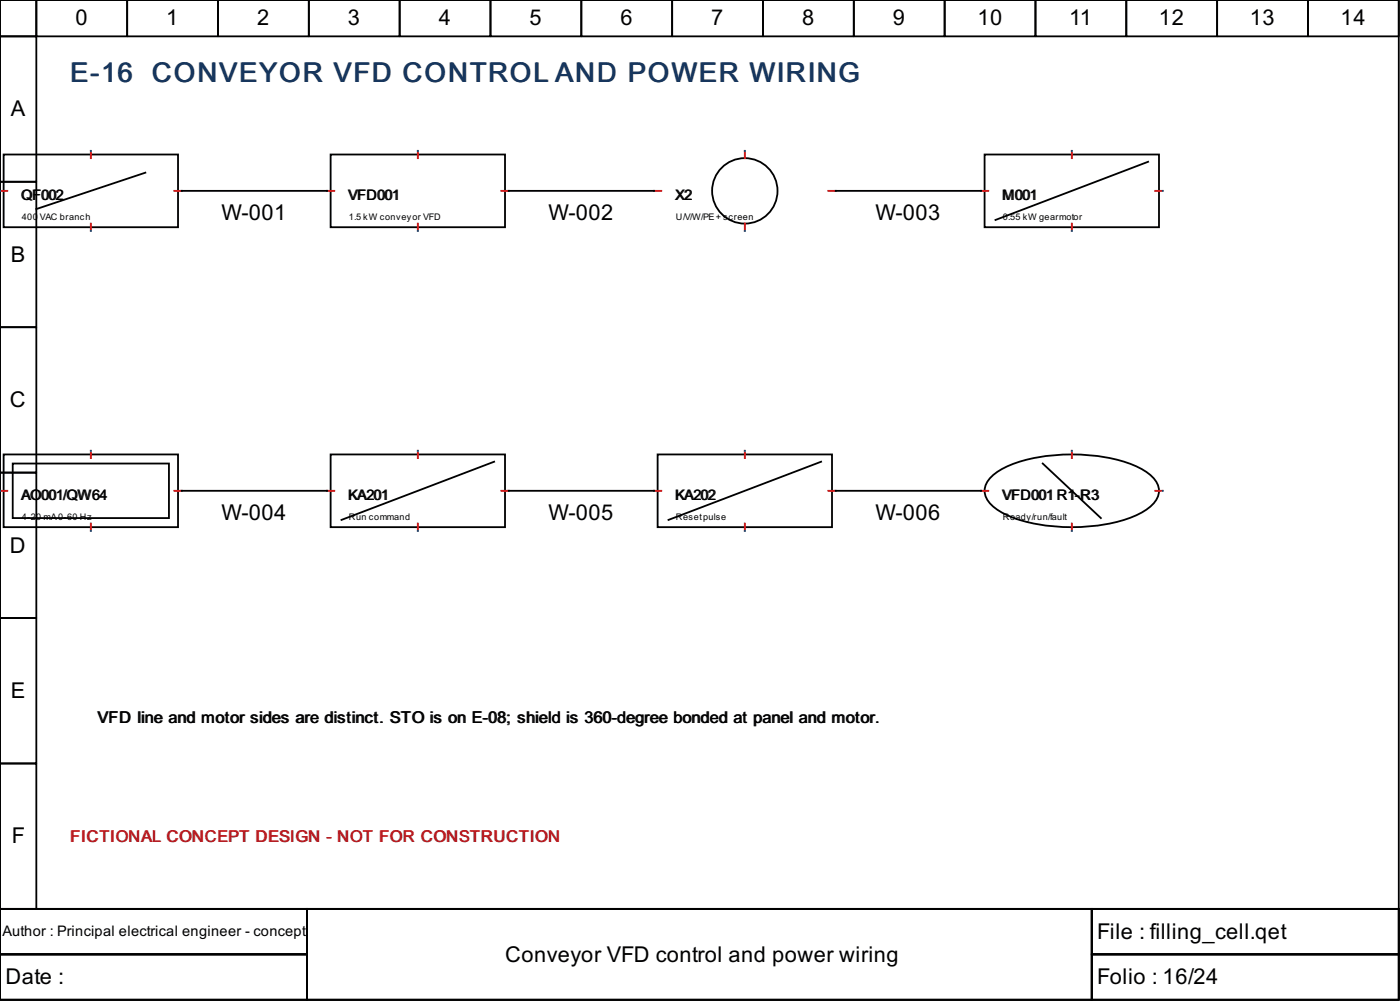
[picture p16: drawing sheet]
<svg xmlns="http://www.w3.org/2000/svg" width="204mm" height="146mm" viewBox="0 0 204 146" stroke-linecap="round" stroke-linejoin="round" font-family="sans-serif">
<defs><g id="words">
<g font-size="4" fill="#17365d">
<text x="10.2" y="11.9">E-16</text>
<text x="22.1" y="11.9">CONVEYOR VFD CONTROL AND POWER WIRING</text>
</g>
<g font-size="3.2">
<text x="11" y="3.7">0</text>
<text x="24.2" y="3.7">1</text>
<text x="37.4" y="3.7">2</text>
<text x="50.7" y="3.7">3</text>
<text x="63.9" y="3.7">4</text>
<text x="77.1" y="3.7">5</text>
<text x="90.4" y="3.7">6</text>
<text x="103.6" y="3.7">7</text>
<text x="116.8" y="3.7">8</text>
<text x="130" y="3.7">9</text>
<text x="142.3" y="3.7">10</text>
<text x="155.7" y="3.7">11</text>
<text x="168.8" y="3.7">12</text>
<text x="182" y="3.7">13</text>
<text x="195.3" y="3.7">14</text>
<text x="1.6" y="16.9">A</text>
<text x="32.3" y="32">W-001</text>
<text x="79.9" y="32">W-002</text>
<text x="127.5" y="32">W-003</text>
<text x="1.6" y="38.1">B</text>
<text x="1.5" y="59.3">C</text>
<text x="32.3" y="75.7">W-004</text>
<text x="79.9" y="75.7">W-005</text>
<text x="127.5" y="75.7">W-006</text>
<text x="1.5" y="80.4">D</text>
<text x="1.6" y="101.6">E</text>
<text x="1.7" y="122.8">F</text>
<text x="159.8" y="136.7">File : filling_cell.qet</text>
<text x=".8" y="143.3">Date :</text>
<text x="73.6" y="140">Conveyor VFD control and power wiring</text>
<text x="159.8" y="143.3">Folio : 16/24</text>
</g>
<text font-size="2.4" x="14.2" y="105.3">VFD line and motor sides are distinct. STO is on E-08; shield is 360-degree bonded at panel and motor.</text>
<text font-size="2.4" fill="#b91c1c" x="10.2" y="122.5">FICTIONAL CONCEPT DESIGN - NOT FOR CONSTRUCTION</text>
<g font-size="2.1">
<text x="3.2" y="29.1">QF002</text>
<text x="50.7" y="29.1">VFD001</text>
<text x="98.4" y="29.1">X2</text>
<text x="146" y="29.1">M001</text>
<text x="3" y="72.8">AO001/QW64</text>
<text x="50.8" y="72.8">KA201</text>
<text x="98.4" y="72.8">KA202</text>
<text x="145.9" y="72.8">VFD001 R1-R3</text>
<text x=".4" y="136.3">Author : Principal electrical engineer - concept</text>
</g>
<g font-size="1.3">
<text x="3.2" y="32">400</text>
<text x="5.8" y="32">VAC branch</text>
<text x="50.8" y="32">1.5 kW conveyor VFD</text>
<text x="98.4" y="32">U/V/W/PE+ screen</text>
<text x="146" y="32">0.55 kW gearmotor</text>
<text x="3.2" y="75.7">4-2</text>
<text x="5.3" y="75.7">0 mA0-60 Hz</text>
<text x="50.8" y="75.7">Run command</text>
<text x="98.4" y="75.7">Resetpulse</text>
<text x="146" y="75.7">Ready/run/fault</text>
</g>
</g></defs>
<g fill="none" stroke="#000" stroke-width=".26">
<path d="M0 0h203.7v132.3h-203.7zM0 0h5.3v5.3h-5.3zM0 5.3h5.3v21.2h-5.3zM5.3 0h13.2v5.3h-13.2zM18.5 0h13.2v5.3h-13.2zM31.7 0h13.3v5.3h-13.3zM45 0h13.2v5.3h-13.2zM58.2 0h13.2v5.3h-13.2zM71.4 0h13.3v5.3h-13.3zM84.7 0h13.2v5.3h-13.2zM97.9 0h13.2v5.3h-13.2zM111.1 0h13.3v5.3h-13.3z"/>
<path d="M124.4 0h13.2v5.3h-13.2zM137.6 0h13.2v5.3h-13.2zM150.8 0h13.2v5.3h-13.2zM164 0h13.3v5.3h-13.3zM177.3 0h13.2v5.3h-13.2zM190.5 0h13.2v5.3h-13.2zM0 26.5h5.3v21.1h-5.3zM.5 22.5h25.4v10.6h-25.4zM21.2 25.1l-15.9 5.3M26.5 27.8h21.1M48.2 22.5h25.4v10.6h-25.4zM74.1 27.8h21.1"/>
<path d="M121.7 27.8h21.2M143.4 22.5h25.4v10.6h-25.4zM167.2 23.5l-22.2 8.5M0 47.6h5.3v21.2h-5.3zM0 68.8h5.3v21.2h-5.3zM.5 66.1h25.4v10.6h-25.4zM1.9 67.5h22.7v7.9h-22.7zM26.5 71.4h21.1M48.2 66.1h25.4v10.6h-25.4zM72 67.2l-22.3 8.5M74.1 71.4h21.1M95.8 66.1h25.4v10.6h-25.4z"/>
<path d="M119.6 67.2l-22.2 8.5M121.7 71.4h21.2M144.3 69.5a11.7 11.7 0 0 1 5.8-2.7 27.7 27.7 0 0 1 14.4 .7 7.9 7.9 0 0 1 3.9 2.6 2.49 2.49 0 0 1-.5 3.3 11.7 11.7 0 0 1-5.8 2.7 27.7 27.7 0 0 1-14.4-.7 7.9 7.9 0 0 1-3.9-2.7 2.49 2.49 0 0 1 .5-3.2zM151.9 67.5l8.4 7.9M0 90h5.3v21.1h-5.3zM0 111.1h5.3v21.2h-5.3zM0 132.3h203.7v13.2h-203.7zM0 132.3h44.7v6.6h-44.7zM0 138.9h44.7v6.6h-44.7zM44.7 132.3h114.3v13.2h-114.3zM159 132.3h44.7v6.6h-44.7zM159 138.9h44.7v6.6h-44.7z"/>
<circle cx="108.5" cy="27.8" r="4.8"/>
</g>
<g fill="none" stroke="#f00" stroke-width=".26">
<path d="M0 27.8h1.1M13.2 22v1M13.2 32.5v1.1M25.4 27.8h1.1M47.6 27.8h1.1M60.9 22v1M60.9 32.5v1.1M73 27.8h1.1M95.2 27.8h1.1M108.5 22v1M108.5 32.5v1.1M120.6 27.8h1.1"/>
<path d="M142.9 27.8h1M156.1 22v1M156.1 32.5v1.1M168.3 27.8h1M0 71.4h1.1M13.2 65.6v1.1M13.2 76.2v1.1M25.4 71.4h1.1M47.6 71.4h1.1M60.9 65.6v1.1M60.9 76.2v1.1M73 71.4h1.1"/>
<path d="M95.2 71.4h1.1M108.5 65.6v1.1M108.5 76.2v1.1M120.6 71.4h1.1M142.9 71.4h1M156.1 65.6v1.1M156.1 76.2v1.1M168.3 71.4h1"/>
</g>
<g fill="none" stroke="#00f" stroke-width=".26">
<path d="M0 27.8h.1M13.2 22h.1M13.2 33.6h.1M26.5 27.8h.1M47.6 27.8h.1M60.9 22h.1M60.9 33.6h.1M74.1 27.8h.1M95.2 27.8h.1M108.5 22h.1M108.5 33.6h.1M121.7 27.8h.1"/>
<path d="M142.9 27.8h.1M156.1 22h.1M156.1 33.6h.1M169.3 27.8h.1M0 71.4h.1M13.2 65.6h.1M13.2 77.3h.1M26.5 71.4h.1M47.6 71.4h.1M60.9 65.6h.1M60.9 77.3h.1M74.1 71.4h.1"/>
<path d="M95.2 71.4h.1M108.5 65.6h.1M108.5 77.3h.1M121.7 71.4h.1M142.9 71.4h.1M156.1 65.6h.1M156.1 77.3h.1M169.3 71.4h.1"/>
</g>
<use href="#words"/>
</svg>
